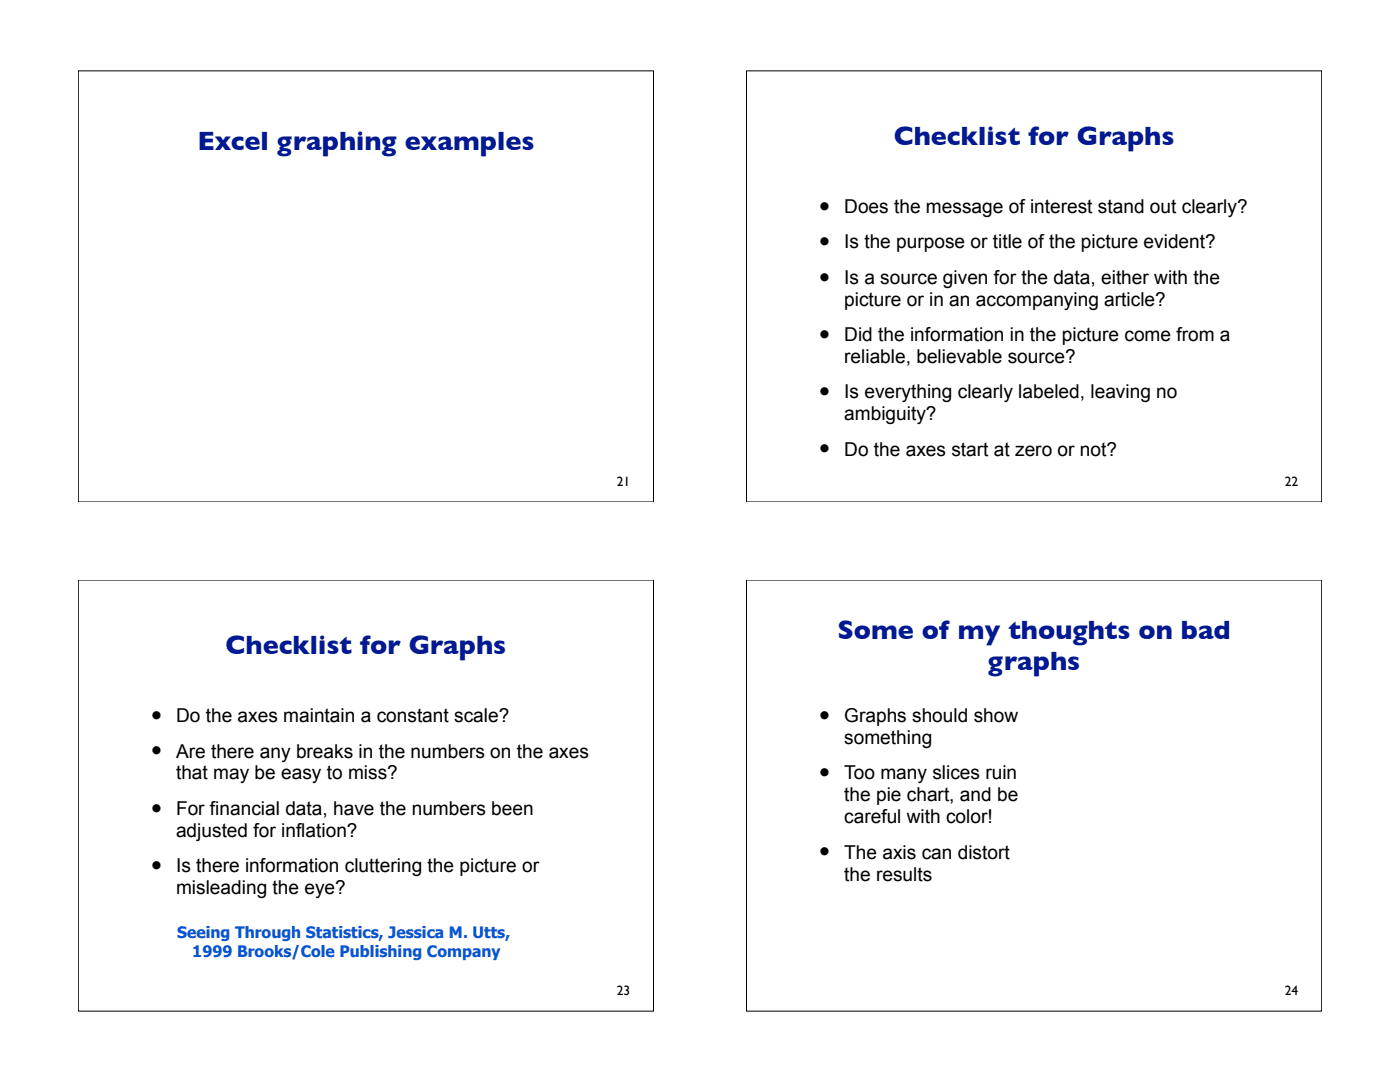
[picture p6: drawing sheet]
<svg xmlns="http://www.w3.org/2000/svg" width="279mm" height="216mm" viewBox="0 0 279 216" stroke-linecap="round" stroke-linejoin="round" font-family="sans-serif">
<defs><g id="words">
<g font-size="6.5">
<text x="163.4" y="43.4">•</text>
<text x="163.4" y="50.5">•</text>
<text x="163.4" y="57.6">•</text>
<text x="163.4" y="69">•</text>
<text x="163.4" y="80.4">•</text>
<text x="163.4" y="91.9">•</text>
<text x="30.1" y="145">•</text>
<text x="163.4" y="145">•</text>
<text x="30.1" y="152.1">•</text>
<text x="163.4" y="156.5">•</text>
<text x="30.1" y="163.5">•</text>
<text x="163.4" y="172.3">•</text>
<text x="30.1" y="175">•</text>
</g>
<g font-size="5.4" fill="#031893">
<text x="39.4" y="29.9">Excel graphing examples</text>
<text x="178.4" y="28.9">Checklist for Graphs</text>
<text x="45" y="130.5">Checklist for Graphs</text>
<text x="167.1" y="127.5">Some of my thoughts on bad</text>
<text x="197.2" y="133.7">graphs</text>
</g>
<g font-size="3.8">
<text x="168.5" y="42.5">Does the message of interest stand out clearly?</text>
<text x="168.5" y="49.6">Is the purpose or title of the picture evident?</text>
<text x="168.5" y="56.6">Is a source given for the data, either with the</text>
<text x="168.5" y="61">picture or in an accompanying article?</text>
<text x="168.5" y="68.1">Did the information in the picture come from a</text>
<text x="168.5" y="72.4">reliable, believable source?</text>
<text x="168.5" y="79.5">Is everything clearly labeled, leaving no</text>
<text x="168.5" y="83.9">ambiguity?</text>
<text x="168.5" y="90.9">Do the axes start at zero or not?</text>
<text x="35.1" y="144.1">Do the axes maintain a constant scale?</text>
<text x="168.5" y="144.1">Graphs should show</text>
<text x="168.5" y="148.5">something</text>
<text x="35.1" y="151.2">Are there any breaks in the numbers on the axes</text>
<text x="35.1" y="155.5">that may be easy to miss?</text>
<text x="168.5" y="155.5">Too many slices ruin</text>
<text x="168.5" y="159.9">the pie chart, and be</text>
<text x="35.1" y="162.6">For financial data, have the numbers been</text>
<text x="35.1" y="167">adjusted for inflation?</text>
<text x="168.5" y="164.3">careful with color!</text>
<text x="168.5" y="171.3">The axis can distort</text>
<text x="35.1" y="174">Is there information cluttering the picture or</text>
<text x="35.1" y="178.4">misleading the eye?</text>
<text x="168.5" y="175.7">the results</text>
</g>
<g font-size="3.1" fill="#0056d6">
<text x="35.4" y="187.1">Seeing Through Statistics, Jessica M. Utts,</text>
<text x="38.4" y="190.9">1999 Brooks/Cole Publishing Company</text>
</g>
<g font-size="2.7">
<text x="123.1" y="96.9">21</text>
<text x="256.4" y="96.9">22</text>
<text x="123.1" y="198.5">23</text>
<text x="256.4" y="198.5">24</text>
</g>
</g></defs>
<path d="M15.6 14.1h114.8v86.1h-114.8z" fill="none" stroke="#000" stroke-width=".2"/>
<path d="M149 14.1h114.8v86.1h-114.8z" fill="#fff"/>
<path d="M149 14.1h114.8v86.1h-114.8z" fill="none" stroke="#000" stroke-width=".2"/>
<path d="M15.6 115.7h114.8v86.1h-114.8z" fill="#fff"/>
<path d="M15.6 115.7h114.8v86.1h-114.8z" fill="none" stroke="#000" stroke-width=".2"/>
<path d="M149 115.7h114.8v86.1h-114.8z" fill="#fff"/>
<path d="M149 115.7h114.8v86.1h-114.8z" fill="none" stroke="#000" stroke-width=".2"/>
<use href="#words"/>
</svg>
